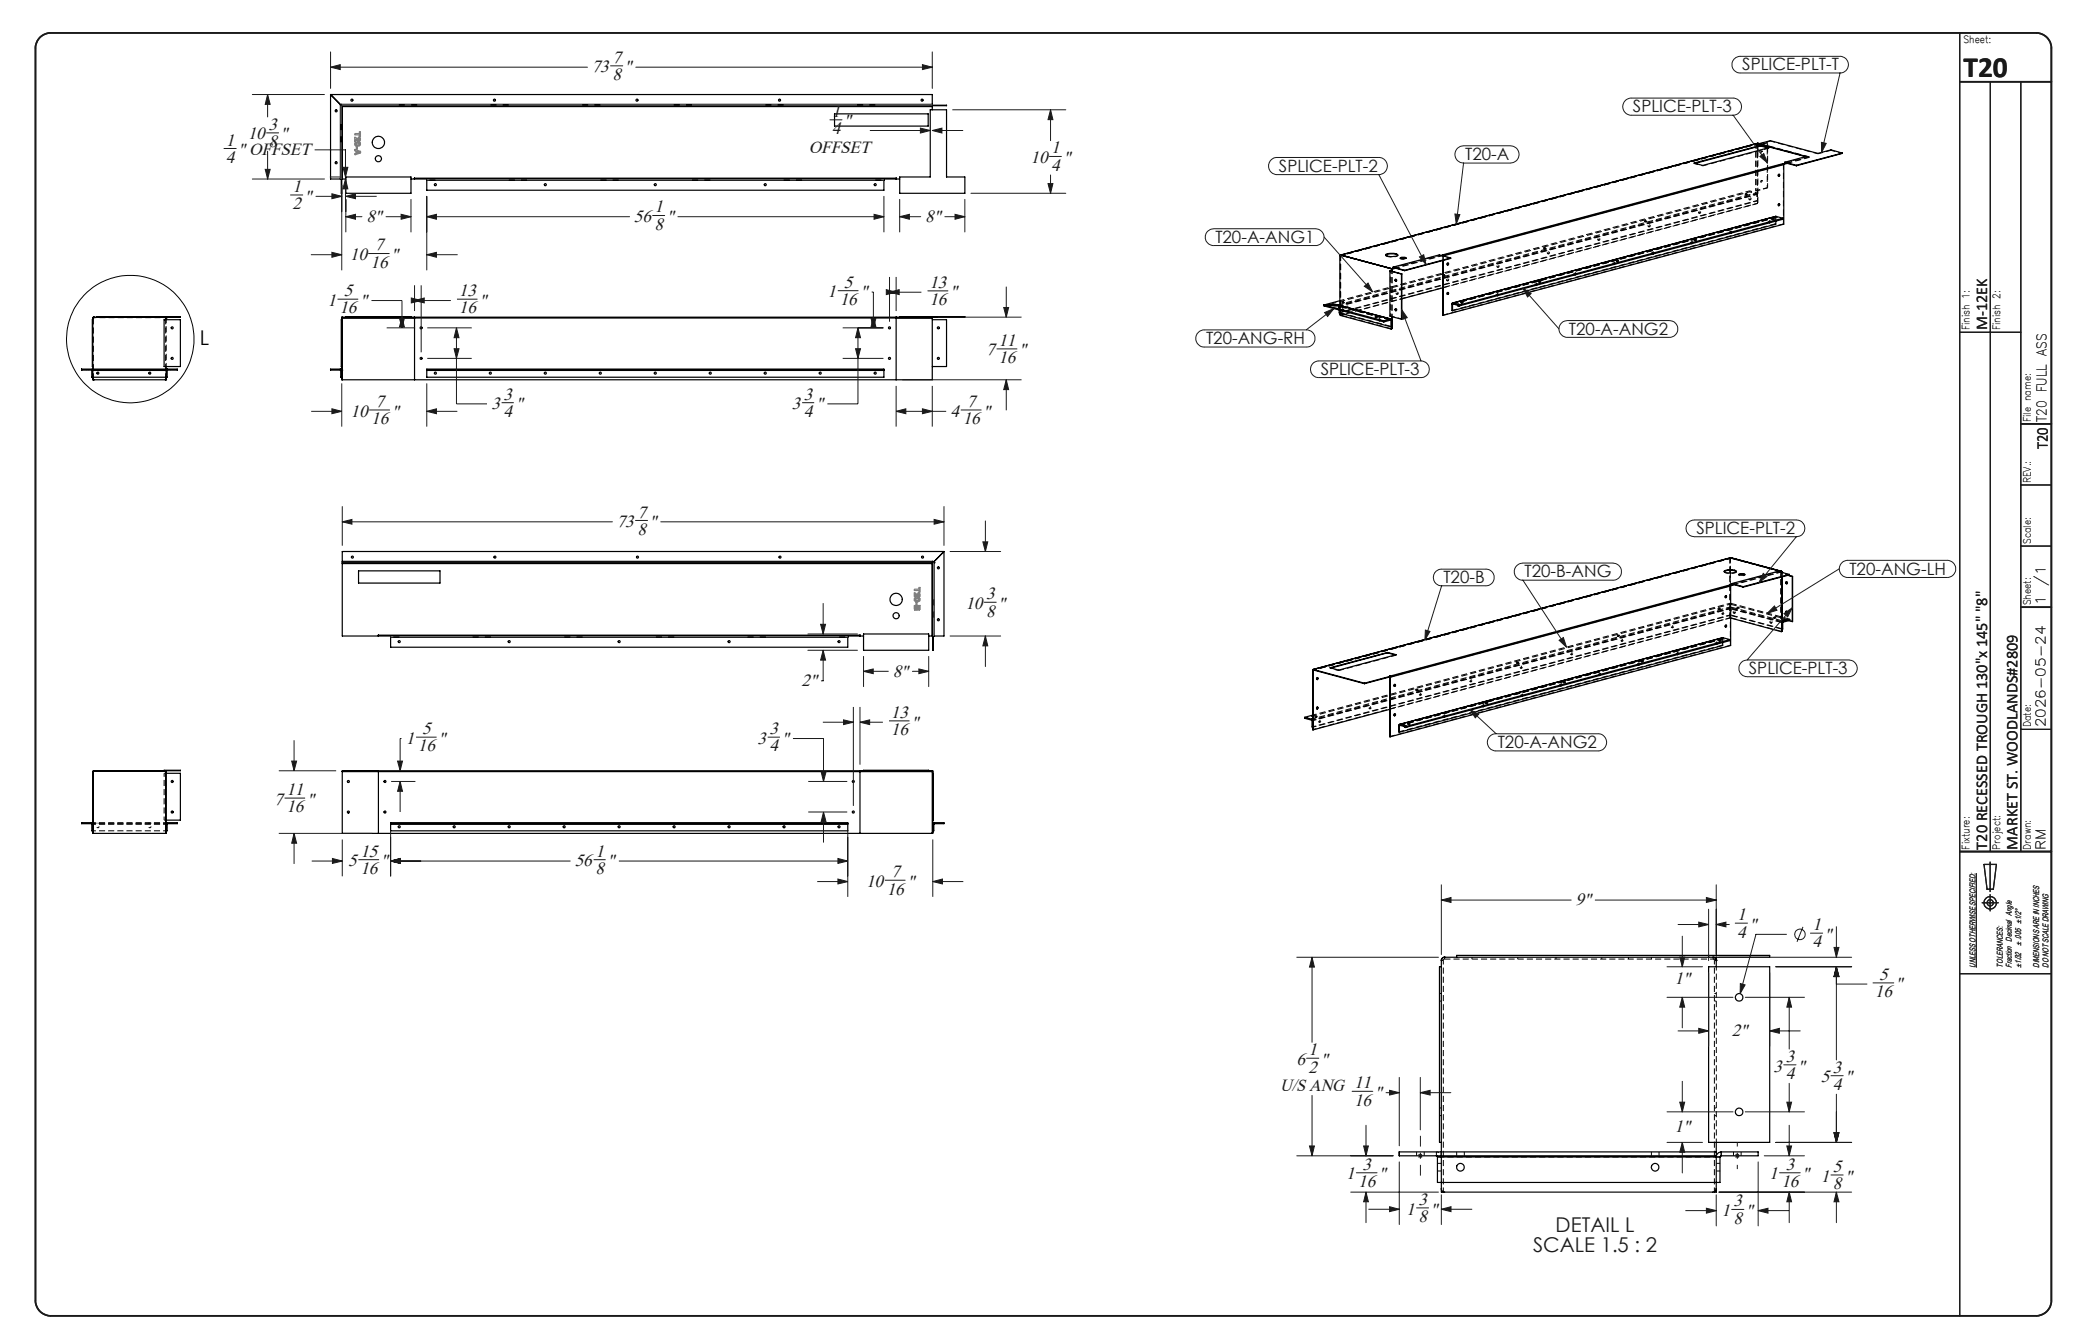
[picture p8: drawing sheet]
<svg xmlns="http://www.w3.org/2000/svg" width="432mm" height="279mm" viewBox="0 0 432 279" stroke-linecap="round" stroke-linejoin="round" font-family="sans-serif">
<defs><g id="words">
<text font-size="6.1" fill="#191924" x="408.2" y="16.1">T20</text>
<text font-size="4.2" x="41.5" y="71.8">L</text>
<g font-size="4.2" fill="#191924">
<text x="323.4" y="256.1">DETAIL L</text>
<text x="318.7" y="260.3">SCALE 1.5 : 2</text>
</g>
<g font-size="3.7" fill="#191924">
<text x="123" y="15.1">73</text>
<text x="127.3" y="13.1">7</text>
<text x="127.3" y="16.7">8</text>
<text x="129.9" y="15.1">&quot;</text>
<text x="51.5" y="29">10</text>
<text x="55.8" y="27">3</text>
<text x="58.3" y="29">&quot;</text>
<text x="172.9" y="27.9">4</text>
<text x="172.9" y="24.3">1</text>
<text x="175.5" y="26.3">&quot;</text>
<text x="47" y="30.2">1</text>
<text x="47" y="33.9">4</text>
<text x="49.5" y="32.2">&quot; OFFSET</text>
<text x="55.8" y="30.6">8</text>
<text x="168.2" y="31.8">OFFSET</text>
<text x="214.3" y="33.9">10</text>
<text x="218.5" y="31.9">1</text>
<text x="218.5" y="35.5">4</text>
<text x="221.1" y="33.9">&quot;</text>
<text x="60.8" y="39.9">1</text>
<text x="63.3" y="41.9">&quot;</text>
<text x="60.8" y="43.5">2</text>
<text x="76.2" y="46.2">8&quot;</text>
<text x="131.8" y="46.2">56</text>
<text x="136.1" y="44.2">1</text>
<text x="136.1" y="47.8">8</text>
<text x="138.6" y="46.2">&quot;</text>
<text x="192.3" y="46.2">8&quot;</text>
<text x="77.9" y="52.1">7</text>
<text x="72.7" y="54.1">10</text>
<text x="77" y="55.7">16</text>
<text x="81.3" y="54.1">&quot;</text>
<text x="175.5" y="59.8">5</text>
<text x="193.2" y="59.8">13</text>
<text x="68.1" y="63.6">1</text>
<text x="70.6" y="65.2">16</text>
<text x="71.5" y="61.6">5</text>
<text x="74.9" y="63.6">&quot;</text>
<text x="95.4" y="61.6">13</text>
<text x="95.4" y="65.2">16</text>
<text x="99.7" y="63.6">&quot;</text>
<text x="172.1" y="61.8">1</text>
<text x="174.6" y="63.4">16</text>
<text x="178.9" y="61.8">&quot;</text>
<text x="193.2" y="63.4">16</text>
<text x="197.5" y="61.8">&quot;</text>
<text x="207.6" y="71.9">11</text>
<text x="205.1" y="73.9">7</text>
<text x="207.6" y="75.5">16</text>
<text x="211.9" y="73.9">&quot;</text>
<text x="104.7" y="83.1">3</text>
<text x="167.1" y="83.1">3</text>
<text x="72.9" y="86.6">10</text>
<text x="77.2" y="88.2">16</text>
<text x="78.1" y="84.6">7</text>
<text x="81.5" y="86.6">&quot;</text>
<text x="102.2" y="85.1">3</text>
<text x="104.7" y="86.7">4</text>
<text x="107.2" y="85.1">&quot;</text>
<text x="164.6" y="85.1">3</text>
<text x="167.1" y="86.7">4</text>
<text x="169.7" y="85.1">&quot;</text>
<text x="197.6" y="86.6">4</text>
<text x="200.1" y="88.2">16</text>
<text x="201" y="84.6">7</text>
<text x="204.4" y="86.6">&quot;</text>
<text x="132.5" y="107.6">7</text>
<text x="128.2" y="109.6">73</text>
<text x="132.5" y="111.2">8</text>
<text x="135" y="109.6">&quot;</text>
<text x="205" y="124.6">3</text>
<text x="200.7" y="126.6">10</text>
<text x="205" y="128.2">8</text>
<text x="207.5" y="126.6">&quot;</text>
<text x="166.7" y="142.6">2&quot;</text>
<text x="185.6" y="140.7">8&quot;</text>
<text x="185.2" y="149.2">13</text>
<text x="84.4" y="154.6">1</text>
<text x="87.8" y="152.6">5</text>
<text x="91.2" y="154.6">&quot;</text>
<text x="157.5" y="154.6">3</text>
<text x="160" y="152.6">3</text>
<text x="162.5" y="154.6">&quot;</text>
<text x="185.2" y="152.9">16</text>
<text x="189.5" y="151.2">&quot;</text>
<text x="86.9" y="156.2">16</text>
<text x="160" y="156.2">4</text>
<text x="57" y="167.3">7</text>
<text x="59.5" y="165.3">11</text>
<text x="63.8" y="167.3">&quot;</text>
<text x="59.5" y="168.9">16</text>
<text x="74.9" y="178.1">15</text>
<text x="123.8" y="178.1">1</text>
<text x="72.4" y="180.1">5</text>
<text x="74.9" y="181.7">16</text>
<text x="79.2" y="180.1">&quot;</text>
<text x="119.5" y="180.1">56</text>
<text x="123.8" y="181.7">8</text>
<text x="126.3" y="180.1">&quot;</text>
<text x="180.1" y="184.4">10</text>
<text x="184.4" y="186">16</text>
<text x="185.2" y="182.4">7</text>
<text x="188.6" y="184.4">&quot;</text>
<text x="327.5" y="188.2">9&quot;</text>
<text x="361.2" y="191.3">1</text>
<text x="361.2" y="194.9">4</text>
<text x="363.7" y="193.3">&quot;</text>
<text x="376.8" y="193.4">1</text>
<text x="376.8" y="197">4</text>
<text x="379.3" y="195.3">&quot;</text>
<text x="390.7" y="203.7">5</text>
<text x="348.1" y="204.6">1&quot;</text>
<text x="389.8" y="207.3">16</text>
<text x="394.1" y="205.7">&quot;</text>
<text x="360.1" y="215.4">2&quot;</text>
<text x="269.5" y="221.4">6</text>
<text x="272" y="219.4">1</text>
<text x="274.6" y="221.4">&quot;</text>
<text x="371.2" y="220.8">3</text>
<text x="266.2" y="226.9">U/S ANG 11</text>
<text x="272" y="223">2</text>
<text x="368.7" y="222.8">3</text>
<text x="371.2" y="224.4">4</text>
<text x="373.8" y="222.8">&quot;</text>
<text x="378.5" y="225">5</text>
<text x="381.1" y="223">3</text>
<text x="381.1" y="226.6">4</text>
<text x="383.6" y="225">&quot;</text>
<text x="281.5" y="229.9">16</text>
<text x="285.8" y="228.3">&quot;</text>
<text x="348.1" y="235.3">1&quot;</text>
<text x="279.9" y="245.2">1</text>
<text x="283.3" y="243.2">3</text>
<text x="286.7" y="245.2">&quot;</text>
<text x="367.8" y="245.2">1</text>
<text x="371.2" y="243.2">3</text>
<text x="374.7" y="245.2">&quot; 1</text>
<text x="381.1" y="243.7">5</text>
<text x="383.6" y="245.6">&quot;</text>
<text x="282.4" y="246.8">16</text>
<text x="294.9" y="250.5">3</text>
<text x="360.4" y="250.8">3</text>
<text x="370.4" y="246.8">16</text>
<text x="381.1" y="247.3">8</text>
<text x="292.4" y="252.5">1</text>
<text x="294.9" y="254.1">8</text>
<text x="297.4" y="252.5">&quot;</text>
<text x="357.9" y="252.8">1</text>
<text x="360.4" y="254.4">8</text>
<text x="362.9" y="252.8">&quot;</text>
</g>
<g font-size="3.5" fill="#191924">
<text x="362.2" y="14.6">SPLICE-PLT-T</text>
<text x="339.5" y="23.4">SPLICE-PLT-3</text>
<text x="265.9" y="35.7">SPLICE-PLT-2</text>
<text x="304.6" y="33.3">T20-A</text>
<text x="252.7" y="50.5">T20-A-ANG1</text>
<text x="250.7" y="71.5">T20-ANG-RH</text>
<text x="326.2" y="69.6">T20-A-ANG2</text>
<text x="274.6" y="78">SPLICE-PLT-3</text>
<text x="352.7" y="111">SPLICE-PLT-2</text>
<text x="384.5" y="119.5">T20-ANG-LH</text>
<text x="300.1" y="121.2">T20-B</text>
<text x="317" y="120">T20-B-ANG</text>
<text x="363.6" y="140.1">SPLICE-PLT-3</text>
<text x="311.4" y="155.5">T20-A-ANG2</text>
</g>
<g font-size="3.4" fill="#191924">
<text x="413.1" y="68.7" transform="rotate(-90 413.1 68.7)">M-12EK</text>
<text x="425.7" y="93.4" transform="rotate(-90 425.7 93.4)">T20</text>
<text x="413.1" y="176.6" transform="rotate(-90 413.1 176.6)">T20 RECESSED TROUGH 130&quot;x 145&quot; &quot;8&quot;</text>
<text x="419.4" y="176.6" transform="rotate(-90 419.4 176.6)">MARKET ST. WOODLANDS#2809</text>
</g>
<g font-size="2.8" fill="#191924">
<text x="425.5" y="87.7" transform="rotate(-90 425.5 87.7)">T20 FULL ASS</text>
<text x="425.2" y="125.8" transform="rotate(-90 425.2 125.8)">1</text>
<text x="425.2" y="121.7" transform="rotate(-90 425.2 121.7)">/1</text>
<text x="425.2" y="151.2" transform="rotate(-90 425.2 151.2)">2026-05-24</text>
<text x="425.2" y="176.6" transform="rotate(-90 425.2 176.6)">RM</text>
</g>
<g font-size="2.1" fill="#191924">
<text x="408.2" y="8.9">Sheet:</text>
<text x="409.5" y="68.7" transform="rotate(-90 409.5 68.7)">Finish 1:</text>
<text x="415.8" y="68.7" transform="rotate(-90 415.8 68.7)">Finish 2:</text>
<text x="422.2" y="87.7" transform="rotate(-90 422.2 87.7)">File name:</text>
<text x="422.2" y="100.4" transform="rotate(-90 422.2 100.4)">REV.:</text>
<text x="422.2" y="113.1" transform="rotate(-90 422.2 113.1)">Scale:</text>
<text x="422.2" y="125.8" transform="rotate(-90 422.2 125.8)">Sheet:</text>
<text x="422.2" y="151.2" transform="rotate(-90 422.2 151.2)">Date:</text>
<text x="409.5" y="176.6" transform="rotate(-90 409.5 176.6)">Fixture:</text>
<text x="415.8" y="176.6" transform="rotate(-90 415.8 176.6)">Project:</text>
<text x="422.2" y="176.6" transform="rotate(-90 422.2 176.6)">Drawn:</text>
</g>
<g font-size="1.7" fill="#191924">
<text x="420.2" y="196.6" transform="rotate(-90 420.2 196.6)">± .005 ±1/2°</text>
<text x="410.7" y="201.1" transform="rotate(-90 410.7 201.1)">UNLESS OTHERWISE SPECIFIED:</text>
<text x="416.4" y="201.1" transform="rotate(-90 416.4 201.1)">TOLERANCES:</text>
<text x="418.3" y="201.1" transform="rotate(-90 418.3 201.1)">Fraction Decimal Angle</text>
<text x="420.2" y="201.1" transform="rotate(-90 420.2 201.1)">±1/32</text>
<text x="424" y="201.1" transform="rotate(-90 424 201.1)">DIMENSIONS ARE IN INCHES</text>
<text x="425.9" y="201.1" transform="rotate(-90 425.9 201.1)">DO NOT SCALE DRAWING</text>
</g>
</g></defs>
<g fill="none" stroke="#191924" stroke-width=".21">
<path d="M52.5 19.6h15M55.6 19.6l.6 2.1h-1.1zM55.6 19.6v4.7M68.7 14l2-.6v1.1zM68.7 10.8v7.6M68.7 14h53.4M126.9 13.7h2.6M132.2 14h61.6M191.8 13.4l2 .6-2 .5zM193.8 10.8v7.6M360.5 12.3l.4-.3 .7-.3h21a1.73 1.73 0 0 1 1.7 1.7 1.73 1.73 0 0 1-1.7 1.8h-20.8a1.73 1.73 0 0 1-1.6-1 1.73 1.73 0 0 1 .3-1.9zM382.6 15.1l-3.9 16.6"/>
<path d="M46.6 30.9h2.5M52.5 37.2h15M55.1 35.2h1.1l-.6 2zM55.4 27.6h2.5M55.6 31.4v5.8M65.5 31.2h6.3v5.6M68.7 36.8h1.9M71 38.5v17.6M71.3 34.8h1l-.5 2zM71.8 37.2l.5 2.1h-1zM71.8 37.2v6.4M172.5 24.9h2.5"/>
<path d="M180.9 27.1h12.5M191.3 26.6l2.1 .5-2.1 .6zM193.8 27.1l2-.5v1.1zM193.8 27.1h6.4M198 22.8h23.6M217.9 38.2h1l-.5 2zM218.2 32.5h2.5M218.4 22.8l.5 2.1h-1zM218.4 22.8v6.4M218.4 36.4v3.8M264.3 33.2l.5-.3 .5-.2h21.3a1.78 1.78 0 0 1 1.8 1.8 1.78 1.78 0 0 1-1.8 1.8h-21.1a1.78 1.78 0 0 1-1.7-1.1 1.78 1.78 0 0 1 .5-2zM286.6 36.3l9.9 18.7"/>
<path d="M302.9 30.9a1.82 1.82 0 0 1 1.4-.6h9.7a1.8 1.8 0 0 1 1.8 1.8 1.8 1.8 0 0 1-1.8 1.8h-9.7a1.8 1.8 0 0 1-1.7-1 1.8 1.8 0 0 1 .3-2zM304.3 33.9l-1.5 12.7M337.8 21a1.82 1.82 0 0 1 1.4-.6h21.1a1.78 1.78 0 0 1 1.8 1.8 1.78 1.78 0 0 1-1.8 1.8h-21.1a1.78 1.78 0 0 1-1.7-1.1 1.78 1.78 0 0 1 .3-1.9zM360.3 23.9l7.2 10M365.9 32.5l.8-.6 .8 2zM378.7 29.6l1 .2-1 1.9zM60.4 40.5h2.5M64.7 53h6.3M65.7 40.8h5.3M69 40.3l2 .5-2 .5zM69 52.5l2 .5-2 .5zM71.9 45l2-.4v1z"/>
<path d="M71.9 40.8l2-.5v1zM71.9 41.5v6.7M71.9 45h3.3M71.9 40.8h6.3M76.6 52.7h4.3M80.3 45h5.1M83.4 44.6l2 .4-2 .6zM85.4 41.5v6.7M86.2 59.3v5.4M87.6 59.3v13.9M88.7 45l2-.4v1zM88.7 53l2-.5v1z"/>
<path d="M88.7 40.8v15.3M88.7 45h42.2M88.7 53h6.4M135.7 44.8h2.5M140.9 45h42.9M181.7 44.6l2.1 .4-2.1 .6zM183.8 40.8v7.4M184.9 57.6v9.3M186.3 57.6v7.1M187 45l2.1-.4v1zM187 45h4.4M187 41.5v6.7"/>
<path d="M196.4 45h4.2M198.5 44.6l2.1 .4-2.1 .6zM200.6 41.5v6.7M201.9 40.2h19.7M209.2 59.6v6.3M251.1 48l.5-.3 .7-.1h21.2a1.75 1.75 0 0 1 1.8 1.7 1.75 1.75 0 0 1-1.8 1.7h-21.2a1.73 1.73 0 0 1-1.6-1 1.73 1.73 0 0 1 .4-2zM275.3 49.3l10.1 11.4M283.6 59.5l.8-.7 1 1.9zM295.1 53.4l.9-.4 .5 2zM302.5 44.5l1 .1-.7 2zM316.6 59.9l1.7 1.1-.7 .7zM316.6 59.9l7.5 8.5"/>
<path d="M70.2 62.2h4.3M71 79.7v9M77.2 62.5h6.4v5.7M80.4 68.2h5.9M83 66.1h1.1l-.5 2.1zM83.6 65.9l.5 2.1h-1.1zM85.5 61.9l2.1 .6-2.1 .5zM86.2 62.5l2-.6v1.1zM86.2 62.5h7.5M88.7 79.7v9M88.8 68.2h9.3M88.8 74.5h9.3"/>
<path d="M94.4 72.5h1l-.5 2zM94.9 68.2l.5 2h-1zM94.9 68.2v15.8h6.3M95 62.2h4.3M174.2 60.4h4.3M175.2 68.2h8.5M175.2 74.5h8.5M177.9 72.5h1l-.5 2zM178.4 68.2l.5 2h-1zM178.4 68.2v15.8h-6.4M181.1 66.1h1l-.5 2.1zM181.2 60.7h.4v7.5"/>
<path d="M181.6 65.9l.5 2.1h-1zM184.3 60.2l2 .5-2 .5zM184.9 60.7l2-.5v1zM184.9 60.7h6.7M187.6 79h24.8M192.8 60.5h4.3M195.1 65.9h17.3M207.2 72.5h4.3M208.7 63.9h1l-.5 2zM209.2 79l.5 2h-1zM209.2 79v6.3M248.9 69.4a1.78 1.78 0 0 1 1.5-.8h21.2a1.78 1.78 0 0 1 1.8 1.8 1.78 1.78 0 0 1-1.8 1.7h-21.2a1.81 1.81 0 0 1-1.5-2.7z"/>
<path d="M273 75.5l1-.5h21.4a1.73 1.73 0 0 1 1.7 1.8 1.73 1.73 0 0 1-1.7 1.7h-21.2a1.71 1.71 0 0 1-1.6-1.1 1.71 1.71 0 0 1 .4-1.9zM275.4 65l1.9-.9-1.3 1.7zM277.3 64.1l-5.7 4.4M291.4 64.3l1.2 1.7-1 .4zM291.4 64.3l4 10.7M324.7 67.1l.2-.2 1-.3h21.2a1.75 1.75 0 0 1 1.7 1.8 1.75 1.75 0 0 1-1.7 1.7h-21.2a1.73 1.73 0 0 1-1.7-1.1 1.73 1.73 0 0 1 .5-1.9zM64.7 85.5h6.3M69 85l2 .5-2 .5zM76.8 85.2h4.3M88.7 85.5l2-.5v1zM88.7 85.5h6.4M104.3 83.7h2.5"/>
<path d="M166.8 83.7h2.5M186.3 85.5l2-.5v1zM186.3 85.5h10.4M186.3 80.2v8.5M191.8 85l2 .5-2 .5zM193.8 80.2v8.5M199.7 85.2h4.3M71.2 108.5l2-.5v1zM71.2 105.3v8.1M71.2 108.5h56.1M132.1 108.2h2.5M137.4 108.5h58.9"/>
<path d="M194.2 108l2.1 .5-2.1 .5zM196.3 105.3v8.1M197.5 114.7h10.5M204.3 112.6h1.1l-.5 2.1zM204.9 108.3v6.4M298.5 118.8l1-.5h9.4a1.73 1.73 0 0 1 1.7 1.8 1.73 1.73 0 0 1-1.7 1.7h-9.2a1.73 1.73 0 0 1-1.6-1.1 1.73 1.73 0 0 1 .4-1.9zM315.2 117.7a1.82 1.82 0 0 1 1.4-.6h18.7a1.78 1.78 0 0 1 1.8 1.7 1.78 1.78 0 0 1-1.8 1.8h-18.7a1.77 1.77 0 0 1-1.6-1 1.77 1.77 0 0 1 .2-1.9zM351 108.6l.7-.4 .5-.1h21.3a1.75 1.75 0 0 1 1.7 1.7 1.75 1.75 0 0 1-1.7 1.8h-21.3a1.73 1.73 0 0 1-1.6-1.1 1.73 1.73 0 0 1 .4-1.9zM366.6 119.2l.7 .6-1.6 1.3zM373.5 111.5l-7.8 9.6M382.4 118.3l-15 9.2M382.8 117.1a1.82 1.82 0 0 1 1.4-.6h20.6a1.78 1.78 0 0 1 1.8 1.8 1.78 1.78 0 0 1-1.8 1.8h-20.6a1.78 1.78 0 0 1-1.6-1.1 1.78 1.78 0 0 1 .2-1.9z"/>
<path d="M168 131.8h10.3M168 135.2h10.3M170.6 129.8h1l-.5 2zM171.1 135.2l.5 2h-1zM171.1 135.2v6.3h-.4M171.1 125.4v6.4M179.5 139.6l2-.5v1zM179.5 136.5v6.2M179.5 139.6h5.2M189.7 139.6h3.4M191 139.1l2.1 .5-2.1 .5zM193.1 136.5v6.2"/>
<path d="M197.5 132.2h10.5M204.6 125.2h2.5M204.9 132.2l.5 2.1h-1.1zM204.9 132.2v6.4M296.3 131l1 .3-1.1 1.8zM299.7 121.7l-3.5 11.4M316.6 120.6l9.1 13.9M324.1 133.1l.9-.6 .7 2zM362.2 137.5l1.1-.3h21.1a1.75 1.75 0 0 1 1.7 1.7 1.75 1.75 0 0 1-1.7 1.8h-21.1a1.75 1.75 0 0 1-1.7-1.2 1.75 1.75 0 0 1 .6-2zM368.9 126l.5 .9-2 .6zM370.9 127.6l1.7-1.2-.9 1.8zM372.6 126.4l-9.3 10.8"/>
<path d="M60.6 158.2h1.1l-.6 2zM61.1 153.9v6.3M82.7 158.2h1l-.5 2zM83.5 153.5h-.3v6.7M86.5 153.2h4.3M159.6 153.2h2.5M164.9 153.5h6.3v9M171.1 150.1h6.3M175.4 149.6l2 .5-2 .5zM177.4 147v20.5M178.8 150.1l2-.5v1zM178.8 147v12"/>
<path d="M178.8 150.1h4.8M184.8 149.9h4.3M305.6 147.5l1.8 1-.7 .7zM305.6 147.5l5.4 5M309.8 153l1-.5h21.4a1.78 1.78 0 0 1 1.8 1.8 1.78 1.78 0 0 1-1.8 1.8h-21.2a1.78 1.78 0 0 1-1.6-1.1 1.78 1.78 0 0 1 .4-2zM58 160.2h11.9M58 173.2h19.4M59.2 165.9h4.2M61.1 173.2l.6 2.1h-1.1zM61.1 173.2v6.4M64.8 179h6.4M69.1 178.5l2.1 .5-2.1 .5z"/>
<path d="M71.2 174.5v7.7M74.5 178.7h4.3M81.2 179l2-.5v1zM81.2 172.6v9.6M81.2 179h37.4M81.3 162.5h5.1M83.2 162.5l.5 2h-1zM83.2 162.5v6.3M123.4 178.7h2.5M128.7 179h47.5M168 162.5h8.1M168 168.8h8.1"/>
<path d="M170.7 160.4h1l-.5 2.1zM171.2 168.8l.5 2.1h-1zM171.2 168.8v6.4M174.2 178.5l2 .5-2 .5zM176.2 172.6v13.8M193.9 174.5v11.9M169.9 183.3h6.3M174.2 182.7l2 .6-2 .5zM184 183h4.2M193.9 183.3l2-.6v1.1zM193.9 183.3h6.4M269.6 199h29.4"/>
<path d="M272.8 199l.5 2h-1.1zM272.8 199v17.7M299.6 187.1l2.1-.5v1zM299.6 183.9v14.5M299.6 187.1h27M331.6 187.1h25.2M348.9 192.2h6.3M349.2 199h1l-.5 2zM349.7 194.6v6.4M353.2 191.7l2 .5-2 .5zM354.8 186.6l2 .5-2 .5zM355.2 189v10.7"/>
<path d="M356.8 192.2l2-.5v1zM356.8 183.9v14.5M356.8 192.2h2.7M357.4 199h27.6M360.8 191.9h2.5M371.4 194.2h-6.3l-3.3 12.4M374.8 192.7l-1.2 3.1M376.4 194h2.5M381.3 197h1l-.5 2zM381.8 192.7v6.3M410.9 181.5v19.6M271.6 220h2.6"/>
<path d="M346.6 201h7.3M346.6 207.3h13.7M348.9 214.3h6.3M349.7 207.3l.5 2.1h-1zM349.7 207.3v6.4M353.2 213.8l2 .5-2 .5zM355.2 202.2v15.3M361.8 204.5l1 .3-1 1.8zM362.8 207.3h12.3M367.9 214.3l2-.5v1zM367.9 202.2v15.3M367.9 214.3h6.4"/>
<path d="M369.2 201h15.8M372 207.3l.5 2.1h-1zM372 207.3v10.8M381.8 201l.5 2h-1zM381.8 201v19.3M381.8 204.6h6.3M389.4 204.3h4.3M272.2 238.2h1.1l-.5 2.1zM272.8 227.7v12.6M281.1 226.9h4.3M283.5 238.2h1l-.5 2.1zM284 233.9v6.4"/>
<path d="M288.1 227.2h2.8M288.9 226.7l2 .5-2 .4zM290.9 224v14.2M294.9 239.9l.7 .7M295.3 227.2l2-.5v.9zM295.3 224v10.9M295.3 239.8v1M295.3 227.2h6.3M295.6 239.9l-.7 .7M346.6 237.5h7.3M346.6 231.1h13.7M349.2 229.1h1l-.5 2z"/>
<path d="M349.7 237.5l.5 2h-1zM349.7 224.8v6.3M349.7 237.5v6.3M360.8 239.9l.7 .7M361.2 239.8v1M361.5 239.9l-.7 .7M362.8 231.1h12.3M369.2 237.5h15.8M370.8 221.4h2.6M371.5 229.1h1l-.5 2zM371.5 238.2h1l-.5 2.1zM372 225.2v5.9"/>
<path d="M372 233.9v6.4M380.6 223.6h2.6M381.3 235.5h1l-.5 2zM381.8 227.5v10M269.6 240.3h20M280.8 247.8h18.2M282 243.8h4.3M284 247.8l.5 2h-1zM284 247.8v6.4M284.6 251.4h6.3M288.9 250.9l2 .5-2 .5zM290.9 241.5v13.1"/>
<path d="M294.5 251.1h2.5M294.8 240.3h1M299.6 251.4l2.1-.5v1zM299.6 248.4v6.2M299.6 251.4h6.4M350.4 251.7h6.4M354.8 251.2l2 .5-2 .5zM356.8 248.4v6.4M357.4 247.8h27.6M360 251.4h2.5M360.6 240.3h1.1M365.5 251.7l2.1-.5v1z"/>
<path d="M365.5 241.5v13.3M365.5 251.7h6.4M366.8 240.3h8.3M370 243.8h4.3M372 247.8l.5 2h-1zM372 247.8v6.4M380.6 244.3h2.6M381.8 247.8l.5 2h-1zM381.8 247.8v6.4"/>
<circle cx="374.2" cy="194.3" r="1.09"/>
</g>
<g fill="none" stroke="#191924" stroke-width=".25">
<path d="M407.4 6.8v266.7M413.8 17v160M420.1 17v160M407.4 69.1h12.7M420.1 113.5h6.4M420.1 100.8h6.4M420.1 151.6h6.4M407.4 177h19.1M412.5 179.7h2.5l-.6 5.2h-1.3zM413.7 179.2v6.1M412.1 187.7h3.3M413.7 186v3.4"/>
<path d="M407.4 202.4h19.1"/>
<circle cx="413.7" cy="187.7" r=".66"/>
<circle cx="413.8" cy="187.7" r="1.29"/>
</g>
<path d="M8.2 7.9a3.3 3.3 0 0 1 2.3-1.1h412.8a3.2 3.2 0 0 1 3.2 3.2v260.4a3.2 3.2 0 0 1-3.2 3.1h-412.8a3.2 3.2 0 0 1-3.1-3.1v-260.4a3.2 3.2 0 0 1 .8-2.1zM407.4 17h19.1M420.1 88.1h6.4M420.1 126.2h6.4M407.4 177h19.1" fill="none" stroke="#191924" stroke-width=".35"/>
<path d="M371.4 33.9l4.8-1.3M300 59.8l65.5-17.5M369.2 45.2l-67.2 18M301.8 63.2l67.2-18M301.8 64.6l67.2-18.1M302 63.2l67.2-18M358.2 132.8l-67.2 18M290.8 150.8l67.2-18M290.8 152.2l67.2-18.1M291 150.8l67.2-18" fill="none" stroke="#000" stroke-width=".21" stroke-dasharray="1.3 .6" stroke-dashoffset=".1" stroke-linecap="butt"/>
<g fill="none" stroke="#000" stroke-width=".21" stroke-dasharray="1.3 .6" stroke-linecap="butt">
<path d="M352.2 34v-.1M352.2 34l.2-.1M354 34.5v-.1M363.7 39.7v.2M365 39.7h.1M365 30.3h.1M365.4 29.9l.1-.1M365.4 29.9h.1M365.5 30.4v-.5M365.5 29.9v-.1M365.8 29.8l10.4 2.8M366.1 31.8h.1"/>
<path d="M366.1 37.9h.1M367.4 29.7h.1M367.4 39l.1 .1M367.6 30.7l.2 .1M367.8 30.8v-.1M368.1 29.3v-.1M369.7 36.6h.1M369.8 36.2l-.2 .2 .2 .2M369.9 36.2h-.1M370.7 34.1l.1 .1M370.7 34v.1M370.7 34.1v-.1"/>
<path d="M370.7 34.1h.1M375.4 32.6h.2M375.6 32.6v-.1M376.2 32.7v-.1M378 32v-.1M380.6 31.2v-.1M278.6 53.2v-.1M278.6 53.1l.1-.1M278.7 53.1h.1M278.7 53.1h-.1M278.8 53v.1M288.1 53v.1"/>
<path d="M288.1 53l.4 .3M290.2 58l-.1 .1M290.2 58.5h.1M290.6 53.1v-.1M291.1 53.6v.1M291.1 53.7l.2 .1M292.4 53.7v-.1M299.2 53.1v-.1M299.9 53.1v-.1M300 53.1h-.1M300 57.1v.2M300 53.1v-.1"/>
<path d="M300.4 57.3v-.2M300.8 58.3l.2 .1M300.9 55.1h.1M300.9 54.7l-.1 .2 .1 .2M301 54.7h-.1M301.1 58l-.2-.1M301.1 54.7h-.1M311.3 55.5l.1 .1M311.6 55.2l-.2-.1M319.2 59.3h.2M319.3 59.1l.1 .2M319.5 58.9h-.2"/>
<path d="M319.9 58.5v.2M320.3 58.7v-.2M320.9 51.5v.2M321.4 51.7v-.2M321.8 52.7l.1 .1M322 52.4l-.1-.1M327.3 57.1h.2M327.4 57l.1 .1M327.6 56.7h-.2M332.2 49.9l.2 .1M332.5 49.6l-.1-.1M335.4 54.9l.1 .1"/>
<path d="M335.4 54.8l.1 .2M335.7 54.6l-.2-.1M336.1 54.1v.2M336.5 54.3v-.2M341.9 45.9v.2M342.3 46.1v-.2M342.7 47.1l.2 .1M343 46.7h-.2M343.5 52.8h.1M343.5 52.6l.1 .2M343.7 52.4h-.1M351.6 50.6h.1"/>
<path d="M351.6 50.5l.1 .1M351.8 50.2h-.1M352.2 49.8v.2M352.6 50v-.2M353.2 44.3l.2 .1M353.5 43.9h-.2M359.6 48.4l.2 .1M359.7 48.3l.1 .2M359.9 48.1l-.2-.1M362.8 40.3v.2M363.3 40.5v-.2M363.7 41.5h.1"/>
<path d="M363.9 41.1h-.1M365.2 40.1l.2 .3M365.2 40.3v.1M365.2 40.1v.2M365.2 40.4h.2M365.2 41.7l.2 .1M365.5 42.3h-.1M367.7 46.3h.2M367.8 46.2l.1 .1M368 45.9h-.2M368.4 45.5v.2M368.8 45.7v-.2"/>
<path d="M369 45.2h.2M369.2 45l-.2 .2M369.2 46.6l-.2-.1M369.2 45.2v-.2M369.7 42.7l.1 .1M369.8 42.3l-.2 .2 .2 .2M369.9 42.3h-.1M17.9 76.7v.2M18.4 76.9v-.2M19 76.9v-.2M19 76.7l.3 .2M19.1 77h.2"/>
<path d="M19.1 77.8h.2M19.2 68.4h.1M19.2 74.7h.1M19.3 76.9v-.2M19.3 66.1h.1M19.3 77.4h-.2M19.3 67.9h-.1M19.3 74.3h-.1M19.4 66.1l.1-.1M19.4 66.1h-.1M19.5 66v-.1M19.5 65.9v.1"/>
<path d="M20.2 76.7v.2M20.6 76.9v-.2M21 66v-.1M23.5 66v-.1M25.7 65.9v.1M28.2 66v-.1M29.7 65.9v.1M30.9 66v-.1M30.9 76.7v.2M31.4 76.9v-.2M34.4 66v-.1M34.4 66.1v-.1"/>
<path d="M34.4 74.7h.1M34.4 68.4h.1M34.5 66l-.1-.1M34.5 66.1h-.1M34.5 77h.3M34.5 77.8h.3M34.5 74.3h-.1M34.5 67.9h-.1M34.8 77.4h-.3M34.8 76.9v-.2M35.5 76.7v.2M35.9 76.9v-.2"/>
<path d="M275.3 63.6h3.2M278.3 63.8v.2M278.4 63.4v-.1M278.4 63.6v-.2M278.4 63.6h.1M278.4 63.5v.1M278.4 63.6v.1M278.4 65h.2M278.4 63.7l.2-.1M278.4 65.1l.2-.1M278.4 63.4l.2 .2M278.5 63.6v-.1"/>
<path d="M278.5 63.6l-.1-.1M278.5 63.6h-3.2M278.6 63.6h-.2M278.7 65.6l.1-.1M278.7 64v-.2M278.7 65.5h-.1M278.8 65.5l10.5 2.9M278.8 65.5l-.2-.2M279 64.4l.1 .2M279 62.8v.2M279.2 64.6h.2M279.3 64.2h-.2"/>
<path d="M279.5 63v-.2M279.9 64h.1M280.1 63.6h-.1M285.9 65.8v.3M286.3 66.1v-.3M286.7 66.4v.3M286.9 66.7l.1-.1M286.9 66.2l-.2 .1M289.3 68.4h-.1M290.2 64.2h-.1M290.2 64.6h.1M290.3 61.2h.2"/>
<path d="M290.6 60.8l-.1-.1M300.9 61.2h.1M300.9 60.8l-.1 .2 .1 .2M301 60.8h-.1M301.1 60.8h-.1M303.1 63.6h.1M303.3 63.4l-.1 .1M303.3 63.2h-.1M303.7 62.8v.2M304.2 63v-.2M311.1 61.4l.2 .1M311.2 61.3l.1 .2"/>
<path d="M311.4 61.1l-.1-.1M358.5 118.8v.1M359.7 116.1v-.2M359.7 116.1l.1-.1M359.7 116.1l.1-.2M359.8 115.9h-.1M359.8 115.9v.1M359.8 115.9l-.1 .2M361 118.9v-.1M361.5 119.4v.1M362.8 119.5v-.1M369.6 118.8v-.1"/>
<path d="M370.3 119.2h-.1M370.4 118.9l-.1-.1M276.5 138.9v-.1M276.7 138.9h-.2M278.3 139.4v-.1M290.3 136.2v-.1M290.3 136.2l-.2-.1M315.3 137.7v.2M315.7 137.9v-.2M316.1 138.9h.2M316.4 138.5h-.2M326.6 136.1h.1"/>
<path d="M326.9 135.7h-.2M336.2 132.1v.2M336.7 132.3v-.2M337.1 133.3h.1M337.3 132.9h-.1M340.5 138.2h.2M340.6 138.1l.1 .1M340.8 137.8h-.2M341.2 137.4v.2M341.6 137.6v-.2M347.6 130.5h.1M347.8 130.1h-.1"/>
<path d="M348.6 136l.2 .1M348.7 135.9l.1 .2M348.9 135.7l-.2-.1M356.7 133.9h.1M356.7 133.8l.1 .1M356.9 133.5h-.1M357.2 126.5v.2M357.4 133.1v.2M357.6 126.7v-.2M357.8 133.3v-.2M358 132.8h.2M358 127.7h.2"/>
<path d="M358.1 132.6l-.1 .2M358.2 134.2l-.2-.1M358.2 132.8v-.2M358.3 127.3h-.2M358.7 124.2h.1M358.7 130.3l.1 .1M358.7 124.2l-.1-.2 .2-.2M358.7 130.3l-.1-.2 .2-.2M358.9 123.8h-.1M358.9 129.9h-.1M359.5 126.2l.2 .3M359.5 126.4l.1 .1"/>
<path d="M359.5 126.4v-.2M359.6 126.2h-.1M359.6 126.4v-.2M359.6 126.4h-.1M359.6 127.9h.1M359.7 128.3l.1 .2M359.7 121.7v-.1M359.7 126.3l-.1-.1M359.7 126.5l-.1-.1M359.7 126.5h-.1M359.7 121.8v-.1M359.7 134.2h.1"/>
<path d="M359.7 128.5v-.1M359.7 128.2v.1M359.8 128.5h.1M359.8 121.7h-.1M359.8 121.8h-.1M359.9 128.5l-.2-.3M359.9 126.5h-.2M359.9 127.9h-.2M359.9 126.2l-.2 .1M359.9 126.4v-.2M359.9 126.4l-.2 .1M359.9 126.2l-.2 .3"/>
<path d="M359.9 126.4v.1M360.5 127.5h.2M360.6 127.1h-.2M361.1 126.3v.2M361.5 126.5v-.2M368.2 129.5h.1M368.2 129.1h-.1M368.7 128.3v.2M369.1 128.5v-.2M370.2 128.6l.3 .1M370.3 128.6h-.1M370.4 131.3h-.1"/>
<path d="M370.4 131.3l-10.5-2.8M371.4 127v.1M371.5 121.4v-.1M371.5 121.3l.1-.1M371.5 127.5l.1-.2M371.6 121.2l-.2-.3M371.6 127.3l-.2-.2M372.2 128.7v.2M372.2 128.9l-.4 .1M273.4 148.9v.2M273.7 141.1l.2-.2M273.7 147.2l.2-.2"/>
<path d="M273.8 141.2v.1M273.8 141.2l-.1-.1M273.8 147.4l-.1-.2M273.8 149.1v-.2M274 140.9l-.1-.1M274 147h-.1M274.2 150.1l.2 .1M274.5 149.7h-.2M284.7 147.3h.1M285 146.9h-.2M288.9 140.7h.1M288.9 140.7v-.1"/>
<path d="M288.9 140.6v.1M288.9 140.6l.1 .1M289.9 142.7l-.1-.2 .1-.2M289.9 148.8l-.1-.2 .1-.2M289.9 142.3h.1M289.9 148.4h.1M292 151.2h.2M292.2 151v.1M292.3 150.8h-.2M292.7 150.4v.2M293.1 150.6v-.2M294.3 143.3v.2"/>
<path d="M294.8 143.5v-.2M295.2 144.5h.1M295.4 144.1h-.1M300.1 149l.2 .1M300.2 148.9l.1 .2M300.4 148.7l-.2-.1M305.6 141.7h.2M305.9 141.3h-.1M308.2 146.9h.1M308.2 146.7l.1 .2M308.5 146.5h-.2M308.9 146.1v.2"/>
<path d="M309.3 146.3v-.2M316.3 144.7h.1M316.3 144.6l.1 .1M316.5 144.3h-.1M324.4 142.5l.1 .1M324.4 142.4l.1 .2M324.6 142.2l-.1-.1M325 141.7v.2M325.4 141.9v-.2M332.4 140.4h.2M332.5 140.2l.1 .2M332.7 140h-.2"/>
<path d="M17.9 171v.2M18.4 171.2v-.2M19 171.2v-.2M19.1 172.1h.2M19.3 171.2h-.3M19.3 171.3h-.2M19.3 173.1l.1 .1M19.3 171.7h-.2M19.3 169h.1M19.3 162.7h.1M19.4 160.4h-.1M19.4 168.6h-.1"/>
<path d="M19.4 162.2h-.1M19.5 160.2v.1M19.5 160.2l-.2 .2M20.2 171v.2M20.6 171.2v-.2M21 160.3v-.1M23.5 160.3v-.1M25.7 160.2v.1M28.2 160.3v-.1M29.7 160.2v.1M30.9 160.3v-.1M30.9 171v.2"/>
<path d="M31.4 171.2v-.2M34.1 170.5h.4M34.4 160.3v-.1M34.4 160.2l.1 .1M34.4 173.2l.1-.1M34.4 169h.1M34.4 162.7h.1M34.5 171.3h.3M34.5 160.4h-.1M34.5 160.4l-.1-.2M34.5 160.8h-.4M34.5 172.1h.3"/>
<path d="M34.5 168.6h-.1M34.5 162.2h-.1M34.8 171.7h-.3M34.8 171.2v-.2M35.5 171v.2M35.9 171.2v-.2M299.7 199.7v-.1M299.7 199.6h.4M300.1 199.6l.2-.2M300.1 199.6h-.4M300.3 199h.1M300.3 199.4h56.4"/>
<path d="M300.3 199.4v-.4M300.3 199v.4M306 199.4v-.4M315.5 199.4v-.4M323.5 199v.4M333 199.4v-.4M338.6 199v.4M343.3 199.4v-.4M356.2 199.4v-.4M356.4 199.6l-.2-.2M356.8 199.6h-.4M356.8 199.7v-.1"/>
<path d="M299.3 208.1h.4M299.7 206.5h-.4M356.4 208.1h.4M356.8 206.5h-.4M299.3 231.9h.4M299.7 230.3h-.4M356.4 231.9h.4M356.8 230.3h-.4"/>
</g>
<g fill="none" stroke="#000" stroke-width=".21" stroke-dasharray="1.3 .6" stroke-dashoffset=".4" stroke-linecap="butt">
<path d="M363.7 39.7l-85.1 22.8M288.5 53.3a2.21 2.21 0 0 0 2.1-.3M299.2 53.1l-9.6 2.5M319.5 59.3v-.1a.17 .17 0 0 0 .1-.2 .17 .17 0 0 0-.2-.1 .17 .17 0 0 0-.1 .2M327.6 57.1v-.1a.17 .17 0 0 0 .1-.2 .17 .17 0 0 0-.3 0 .17 .17 0 0 0 0 .2M335.7 54.9a.17 .17 0 0 0 0-.3 .17 .17 0 0 0-.2 0 .17 .17 0 0 0-.1 .2M343.7 52.8l.1-.1a.17 .17 0 0 0 0-.2 .17 .17 0 0 0-.2-.1 .17 .17 0 0 0-.1 .2M351.8 50.6l.1-.1a.17 .17 0 0 0 0-.2 .17 .17 0 0 0-.2 0 .17 .17 0 0 0-.1 .2M359.9 48.5l.1-.1a.17 .17 0 0 0 0-.3 .17 .17 0 0 0-.2 0 .17 .17 0 0 0-.1 .2M368 46.3v-.1a.17 .17 0 0 0 .1-.2 .17 .17 0 0 0-.3-.1 .17 .17 0 0 0 0 .3M369.2 45.2v.8M278.4 63.7v.7"/>
<path d="M279.2 64.6l.1-.1a.16 .16 0 0 0-.1-.3 .16 .16 0 0 0-.2 .2M286.9 66.7l.1-.2a.16 .16 0 0 0-.1-.2 .16 .16 0 0 0-.2 .1M303.1 63.6l-.1-.2a.16 .16 0 0 1 .1-.2 .16 .16 0 0 1 .2 .2M311.4 61.4h.1a.17 .17 0 0 0 0-.3 .17 .17 0 0 0-.2 0 .17 .17 0 0 0-.1 .2M359.7 118.5v-2.4M369.6 118.8l-9.6 2.6M340.8 138.2v-.1a.17 .17 0 0 0 .1-.2 .17 .17 0 0 0-.3 0 .17 .17 0 0 0 0 .2M348.9 136.1v-.1a.17 .17 0 0 0 .1-.3 .17 .17 0 0 0-.3 0 .17 .17 0 0 0 0 .2M356.9 133.9l.1-.1a.17 .17 0 0 0 0-.2 .17 .17 0 0 0-.2-.1 .17 .17 0 0 0-.1 .3M358.2 132.8v.8M372.2 128.7l-.7 .2M292.1 151.2l-.2-.2a.16 .16 0 0 1 .1-.2 .16 .16 0 0 1 .2 .2"/>
<path d="M300.4 149a.17 .17 0 0 0 .1-.3 .17 .17 0 0 0-.3 0 .17 .17 0 0 0 0 .2M308.4 146.9l.1-.1a.17 .17 0 0 0 0-.2 .17 .17 0 0 0-.2-.1 .17 .17 0 0 0-.1 .2M316.5 144.7l.1-.1a.17 .17 0 0 0 0-.2 .17 .17 0 0 0-.2 0 .17 .17 0 0 0-.1 .2M324.6 142.5h.1a.17 .17 0 0 0 0-.3 .17 .17 0 0 0-.2 0 .17 .17 0 0 0-.1 .2M332.7 140.4l.1-.1a.17 .17 0 0 0 0-.2 .17 .17 0 0 0-.2-.1 .17 .17 0 0 0-.1 .2M356.8 199.4l-.3-.3-.3-.1M294.5 239.5v.8M302.8 239.5v.8M343.3 239.5v.8M360.4 239.5v.8M296.1 240.3v-.8M298.6 240.3v-.8"/>
<path d="M298.9 240.5h.8M298.9 243.4h.8M299.6 240.3v-.8M299.7 240.3v-.8M299.7 241.8h-.8M300.1 247.7v-48.1M304.4 240.3v-.8M344.9 240.3v-.8M356.4 247.7v-48.1M356.8 240.5h.8M356.8 243.4h.8M357.6 241.8h-.8"/>
<path d="M357.9 240.3v-.8M362 240.3v-.8"/>
</g>
<g fill="none" stroke="#000" stroke-width=".21" stroke-dasharray="1.3 .6" stroke-dashoffset=".3" stroke-linecap="butt">
<path d="M365 39.7l2.4-.7M365.1 39.7l2.4-.6M367.4 29.7l-2.4 .6M367.5 29.7l-2.4 .6M367.5 39.1v-8.3M368.1 29.3l-2.4 .7M378 32l-9.9-2.7M383 31.9l-2.4-.7M278.6 53.1v12.2M289.9 55.7l9.8-2.6M290.1 55.8l9.8-2.7M290.2 58.1l.2 .1-.1 .3"/>
<path d="M301.6 53.7l-2.4-.6M290.2 64.2l.2 .1-.1 .3M291.4 66.3l-2.4-.6M303.4 63.5a.17 .17 0 0 0 0-.2 .17 .17 0 0 0-.2-.1 .17 .17 0 0 0-.1 .3M370.1 118.9l-9.8 2.6M370.3 118.9l-9.8 2.6M372 119.5l-2.4-.7M359.7 128.3v-12.2M359.7 121.8v-2.7M370.3 128.6l2.4 .6M292.3 151.1a.17 .17 0 0 0 .1-.2 .17 .17 0 0 0-.2-.1 .17 .17 0 0 0-.1 .3"/>
</g>
<g fill="none" stroke="#000" stroke-width=".21" stroke-dasharray="1.3 .6" stroke-dashoffset=".5" stroke-linecap="butt">
<path d="M365.5 29.9l-86.7 23.2M367.5 30.7v-1M278.6 53.1l86.8-23.2M278.7 53.1l86.8-23.2M278.8 53.1l86.7-23.2M300 54.1v-.9M300 57.4l.4-.1-.4 .1M300.3 57.1h-.3h.3M320.3 58.6l-.4 .1 .4-.1M321 51.8l.4-.1-.4 .1M321.3 51.5h-.4h.4M336.4 54.3h-.3h.3"/>
<path d="M342 46.2l.3-.1-.3 .1M342.3 45.9h-.4h.4M352.6 50h-.4h.4M362.9 40.5h.4h-.4M363.2 40.3h-.3h.3M365.2 40.3l-86.8 23.2M365.2 40.4l-86.8 23.2M365.2 41.7l-86.8 23.3M365.4 40.4l-86.8 23.2M365.4 41.8l-86.8 23.2M368.7 45.6l-.3 .1 .3-.1M34.5 76.2v-9.7"/>
<path d="M278.6 65.5l86.8-23.2M278.6 64h-.3h.3M279.1 63h.4h-.4M279.4 62.7l-.4 .1 .4-.1M286.3 66.1l-.4-.1 .4 .1M304.1 63h-.4h.4M359.7 116.1l-86.8 23.2M359.8 116l-86.8 23.3M370.4 119v.9M370.5 119v.9M315.4 137.7h.3h-.3M315.7 137.9h-.4h.4"/>
<path d="M336.3 132.1h.4h-.4M336.6 132.2l-.4 .1 .4-.1M341.5 137.6h-.3h.3M357.3 126.5h.3h-.3M357.6 126.6l-.4 .1 .4-.1M357.7 133.2l-.3 .1 .3-.1M359.7 128.4l-86.8 23.3M361.2 126.2l.3 .1-.3-.1M361.5 126.5h-.4h.4M368.8 128.3h.3h-.3M369.1 128.5h-.4h.4M272.7 149.7l86.8-23.3"/>
<path d="M272.8 149.8l86.8-23.3M272.8 151.1l86.8-23.2M272.9 149.8l86.8-23.3M272.9 148.7l86.8-23.3M272.9 151.2l86.8-23.3M273.4 149l.4-.1-.4 .1M273.7 149.1h-.3h.3M293.1 150.6h-.4h.4M294.4 143.3h.4h-.4M294.7 143.5h-.4h.4M309.2 146.2l-.3 .1 .3-.1M325.4 141.9h-.4h.4"/>
<path d="M34.1 160.8v9.7M356.8 237.5v-36.5"/>
</g>
<g fill="none" stroke="#000" stroke-width=".21" stroke-dasharray="1.3 .6" stroke-dashoffset=".6" stroke-linecap="butt">
<path d="M363.7 39.9l-88.4 23.7M366.4 31.6l-.1-.1a.16 .16 0 0 0-.2-.1 .16 .16 0 0 0 0 .3 .16 .16 0 0 0 .2-.1h.1M366.4 37.7l-.1-.1a.16 .16 0 0 0-.2 0 .16 .16 0 0 0 0 .2 .16 .16 0 0 0 .2 0l.1-.1M366.4 37.7v-.1a.16 .16 0 0 0-.2 0 .16 .16 0 0 0 0 .2 .16 .16 0 0 0 .2 0v-.1M366.4 31.6v-.1a.16 .16 0 0 0-.2 0 .16 .16 0 0 0 0 .2 .16 .16 0 0 0 .2 0v-.1M291.3 53.8l.8 .1 .2-.2M300.9 58.2v.1a.16 .16 0 0 0 .2 0 .16 .16 0 0 0 0-.2 .16 .16 0 0 0-.2 0v.1M301 58.1a.18 .18 0 0 1-.1 .2 .18 .18 0 0 1-.2-.1 .18 .18 0 0 1 .1-.2l.1-.1 .1 .2M311.3 55.4l.1 .1a.16 .16 0 0 0 .2 0 .16 .16 0 0 0 0-.2 .16 .16 0 0 0-.2 0l-.1 .1M311.5 55.3a.18 .18 0 0 1-.1 .2 .18 .18 0 0 1-.2-.1 .18 .18 0 0 1 .1-.2l.1-.1 .1 .2M319.4 59a.18 .18 0 0 1-.1 .3 .18 .18 0 0 1-.2-.2 .18 .18 0 0 1 .1-.2h.2v.1M321.8 52.6v.1a.16 .16 0 0 0 .3 0 .16 .16 0 0 0 0-.2 .16 .16 0 0 0-.3 0v.1"/>
<path d="M322 52.5a.18 .18 0 0 1-.1 .2 .18 .18 0 0 1-.3-.1 .18 .18 0 0 1 .2-.2l.1-.1 .1 .2M327.5 56.9a.18 .18 0 0 1-.1 .2 .18 .18 0 0 1-.2-.1 .18 .18 0 0 1 .1-.3h.1l.1 .2M332.3 49.8v.1a.16 .16 0 0 0 .3 0 .16 .16 0 0 0 0-.2 .16 .16 0 0 0-.3 0v.1M332.5 49.7a.18 .18 0 0 1-.2 .2 .18 .18 0 0 1-.2-.1 .18 .18 0 0 1 .1-.2l.2-.1 .1 .2M335.6 54.7a.18 .18 0 0 1-.1 .2 .18 .18 0 0 1-.3-.1 .18 .18 0 0 1 .2-.2l.1-.1 .1 .2M342.8 47v.1a.16 .16 0 0 0 .2 0 .16 .16 0 0 0 0-.2 .16 .16 0 0 0-.2 0v.1M342.9 46.9a.18 .18 0 0 1-.1 .2 .18 .18 0 0 1-.2-.1 .18 .18 0 0 1 .1-.2l.2-.1v.2M343.7 52.5a.18 .18 0 0 1-.1 .3 .18 .18 0 0 1-.3-.2 .18 .18 0 0 1 .2-.2h.1l.1 .1M351.8 50.4a.18 .18 0 0 1-.2 .2 .18 .18 0 0 1-.2-.1 .18 .18 0 0 1 .1-.3h.2l.1 .2M353.3 44.2v.1a.16 .16 0 0 0 .2 0 .16 .16 0 0 0 0-.2 .16 .16 0 0 0-.2 0v.1M353.4 44.1a.18 .18 0 0 1-.1 .2 .18 .18 0 0 1-.2-.1 .18 .18 0 0 1 .1-.2l.1-.1 .1 .2M359.8 48.2a.18 .18 0 0 1-.1 .2 .18 .18 0 0 1-.2-.1 .18 .18 0 0 1 .1-.2l.2-.1v.2"/>
<path d="M363.7 41.4a.16 .16 0 0 0 .3 .1 .16 .16 0 0 0 0-.3 .16 .16 0 0 0-.3 .1v.1M363.9 41.3a.18 .18 0 0 1-.1 .2 .18 .18 0 0 1-.3-.1 .18 .18 0 0 1 .2-.3h.1l.1 .2M365.2 40.1l-86.6 23.2M367.9 46a.18 .18 0 0 1-.1 .3 .18 .18 0 0 1-.2-.2 .18 .18 0 0 1 .1-.2h.2v.1M19.3 77h15.2M279.5 64.4v.1a.16 .16 0 0 1-.3 .1 .16 .16 0 0 1 0-.3 .16 .16 0 0 1 .3 .1M279.9 63.8v.1a.16 .16 0 0 0 .3 .1 .16 .16 0 0 0 0-.3 .16 .16 0 0 0-.3 .1M280.1 63.7a.18 .18 0 0 1-.1 .2 .18 .18 0 0 1-.3-.1 .18 .18 0 0 1 .1-.2h.2l.1 .1M287.1 66.5a.16 .16 0 0 1-.3 .1 .16 .16 0 0 1 0-.2 .16 .16 0 0 1 .3 0v.1M290.4 61v.1a.16 .16 0 0 0 .3 .1 .16 .16 0 0 0 0-.3 .16 .16 0 0 0-.3 .1M290.5 60.9a.18 .18 0 0 1-.1 .2 .18 .18 0 0 1-.2-.1 .18 .18 0 0 1 .1-.2h.2v.1M311.3 61.2a.18 .18 0 0 1-.1 .2 .18 .18 0 0 1-.2-.1 .18 .18 0 0 1 .1-.2l.2-.1v.2"/>
<path d="M359.7 116.1l-86.6 23.2M316 138.7v.1a.16 .16 0 0 0 .3 0 .16 .16 0 0 0 0-.2 .16 .16 0 0 0-.3 .1M316.5 138.7a.18 .18 0 0 1-.1 .2 .18 .18 0 0 1-.3-.1 .18 .18 0 0 1 .2-.2l.1-.1 .1 .2M326.5 135.9v.1a.16 .16 0 0 0 .3 0 .16 .16 0 0 0 0-.2 .16 .16 0 0 0-.3 0v.1M327 135.9a.18 .18 0 0 1-.2 .2 .18 .18 0 0 1-.2-.1 .18 .18 0 0 1 .1-.2l.2-.1 .1 .2M337 133.1v.1a.16 .16 0 0 0 .2 0 .16 .16 0 0 0 0-.2 .16 .16 0 0 0-.2 0v.1M337.4 133.1a.18 .18 0 0 1-.1 .2 .18 .18 0 0 1-.2-.1 .18 .18 0 0 1 .1-.2l.2-.1v.2M340.7 138a.18 .18 0 0 1-.1 .2 .18 .18 0 0 1-.2-.1 .18 .18 0 0 1 .1-.3h.1l.1 .2M347.5 130.3v.1a.16 .16 0 0 0 .2 0 .16 .16 0 0 0 0-.2 .16 .16 0 0 0-.2 0v.1M347.9 130.3a.18 .18 0 0 1-.1 .2 .18 .18 0 0 1-.2-.1 .18 .18 0 0 1 .1-.3h.1l.1 .2M348.8 135.8a.18 .18 0 0 1-.1 .2 .18 .18 0 0 1-.2-.1 .18 .18 0 0 1 .1-.2l.1-.1 .1 .2M356.9 133.6a.18 .18 0 0 1-.1 .3 .18 .18 0 0 1-.3-.2 .18 .18 0 0 1 .2-.2h.1l.1 .1"/>
<path d="M357.9 127.5v.1a.16 .16 0 0 0 .3 0 .16 .16 0 0 0 0-.2 .16 .16 0 0 0-.3 0v.1M358.4 127.5a.18 .18 0 0 1-.1 .2 .18 .18 0 0 1-.3-.1 .18 .18 0 0 1 .2-.3h.1l.1 .2M360.5 127.2a.18 .18 0 0 0 .1 .3 .18 .18 0 0 0 .2-.2 .18 .18 0 0 0-.1-.2h-.1l-.1 .1M360.6 127.3v.1a.16 .16 0 0 1-.2 .1 .16 .16 0 0 1 0-.3 .16 .16 0 0 1 .2 .1M368.1 129.3a.18 .18 0 0 0 .1 .2 .18 .18 0 0 0 .3-.1 .18 .18 0 0 0-.2-.3h-.1l-.1 .2M368.3 129.4a.16 .16 0 0 1-.3 .1 .16 .16 0 0 1 0-.2 .16 .16 0 0 1 .3 0v.1M271.3 149.3l88.4-23.7M272.9 149.4l86.6-23.2M274.1 150a.16 .16 0 0 0 .3 .1 .16 .16 0 0 0 0-.3 .16 .16 0 0 0-.3 .1v.1M274.6 149.9a.18 .18 0 0 1-.1 .2 .18 .18 0 0 1-.3-.1 .18 .18 0 0 1 .1-.2h.2l.1 .1M284.6 147.1v.1a.16 .16 0 0 0 .3 .1 .16 .16 0 0 0 0-.3 .16 .16 0 0 0-.3 .1M285 147.1a.18 .18 0 0 1-.1 .2 .18 .18 0 0 1-.2-.1 .18 .18 0 0 1 .1-.2l.2-.1v.2"/>
<path d="M295.1 144.3v.1a.16 .16 0 0 0 .2 .1 .16 .16 0 0 0 0-.3 .16 .16 0 0 0-.2 .1M295.5 144.3a.18 .18 0 0 1-.1 .2 .18 .18 0 0 1-.2-.1 .18 .18 0 0 1 .1-.2l.1-.1 .1 .2M300.3 148.8a.18 .18 0 0 1-.1 .2 .18 .18 0 0 1-.2-.1 .18 .18 0 0 1 .1-.2l.1-.1 .1 .2M305.6 141.5v.1a.16 .16 0 0 0 .2 .1 .16 .16 0 0 0 0-.3 .16 .16 0 0 0-.2 .1M306 141.5a.18 .18 0 0 1-.1 .2 .18 .18 0 0 1-.2-.1 .18 .18 0 0 1 .1-.2l.1-.1 .1 .2M308.4 146.6a.18 .18 0 0 1-.1 .3 .18 .18 0 0 1-.3-.2 .18 .18 0 0 1 .2-.2h.1l.1 .1M316.5 144.5a.18 .18 0 0 1-.1 .2 .18 .18 0 0 1-.3-.1 .18 .18 0 0 1 .2-.3h.1l.1 .2M324.6 142.3a.18 .18 0 0 1-.2 .2 .18 .18 0 0 1-.2-.1 .18 .18 0 0 1 .1-.2l.2-.1 .1 .2M332.6 140.1a.18 .18 0 0 1-.1 .3 .18 .18 0 0 1-.2-.2 .18 .18 0 0 1 .1-.2h.2v.1M19.3 172.7h15.2M19.3 171.3h15.2M19.3 171h15.2"/>
<path d="M19.3 171.2h15.2M299.7 240.5h57.1"/>
</g>
<path d="M363.7 39.7l1.5 .4M363.7 39.9l1.5 .4M370.7 45.6l-1.5-.4M278.6 63.5v1.6M359.7 133.2l-1.5-.4" fill="none" stroke="#000" stroke-width=".21" stroke-dasharray="1.3 .6" stroke-dashoffset=".8" stroke-linecap="butt"/>
<g fill="none" stroke="#000" stroke-width=".21" stroke-dasharray="1.3 .6" stroke-dashoffset=".7" stroke-linecap="butt">
<path d="M365 30.3v9.4M365.1 30.3v9.4M367.4 39v-9.3M365.2 40.4v1.3M365.4 40.4v1.4M369 45.2v1.3M19.5 66h15M278.6 63.6v1.4M278.7 65.5l12.7-3.4M289 65.7v-9.4M289.3 65.8v-9.4M289.4 65.8v-9.4"/>
<path d="M362.7 119.5a1.06 1.06 0 0 1-1.2 0M370.2 119.2v9.4M370.3 119.2v9.4M371.7 119.6l-1.5-.4M371.7 119.6l-1.4-.4M358 132.8v1.3M359.6 126.5v1.4M359.9 126.5v1.4M20.6 171.9a.21 .21 0 0 1-.3 .2 .21 .21 0 0 1-.1-.4 .21 .21 0 0 1 .4 .1v.1M31.4 171.9a.21 .21 0 0 1-.3 .2 .21 .21 0 0 1-.1-.4 .21 .21 0 0 1 .4 .1v.1M298.6 239.5l.6 .1 .4 .7"/>
</g>
<path d="M365.5 29.9l10.7 2.8M278.8 53.1l10.6 2.8M365.5 42.3v-11M19.4 78.9v-12.8M34.4 78.9v-12.8M278.4 63.7l10.7 2.8M359.8 116l10.6 2.9M359.7 125.4l12.5 3.3M359.7 125.6l12.5 3.3M359.9 126.2l10.6 2.9" fill="none" stroke="#000" stroke-width=".21" stroke-dasharray="1.3 .6" stroke-dashoffset="-.1" stroke-linecap="butt"/>
<g fill="none" stroke="#000" stroke-width=".21" stroke-dasharray="1.3 .6" stroke-dashoffset=".2" stroke-linecap="butt">
<path d="M367.8 30.8l-13.8 3.7M370.8 34.2v12.4M371.6 33.9l4.6-1.2M375.6 32.6l-4.5 1.2M380.6 31.2l-2.6 .8M299.9 53.1l70.8-19M300 53.1l70.8-18.9M365.4 42.3v-12.4M278.6 65.5v-12.4M278.7 65.5v-12.4M300 65.5l70.8-18.9M302.1 63.2l67.1-18"/>
<path d="M361 118.8a2.26 2.26 0 0 1-2.4 .2l-.1-.2M278.3 139.4l12-3.2M359.7 128.4v-12.3M359.7 121.7l-70.8 19M359.7 121.8l-70.8 18.9M359.7 134.2l-70.8 18.9M359.7 128.5l-70.8 18.9M359.7 134.2v-12.4M291.1 150.8l67.1-18"/>
</g>
<path d="M354 34.5l-1.8-.5M276.5 138.9l1.8 .5" fill="none" stroke="#000" stroke-width=".21" stroke-dasharray="1.3 .6" stroke-dashoffset=".9" stroke-linecap="butt"/>
<path d="M278.4 63.6l10.8 2.9M278.6 63.6l10.7 2.9M278.6 65l10.7 2.9M289.2 66.5l-10.8-2.9M359.7 126.5l10.8 2.9M359.7 127.9l10.8 2.9M359.9 126.5l10.8 2.9M359.9 127.9l10.8 2.9M359.9 126.4l10.8 2.9" fill="none" stroke="#000" stroke-width=".21" stroke-dasharray="1.3 .6" stroke-dashoffset="-.2" stroke-linecap="butt"/>
<g fill="none" stroke="#000" stroke-width=".25">
<path d="M68.7 19.6l2.3 2.4v-.3h122.8M68.7 19.6h125.1v2.1M68.7 19.6v17.6h2.1M70.8 22h.2M70.8 37.2h.1M70.8 22h.1M70.8 22h126v-.1h-3.4v.1M70.8 22v15.2M71 21.7v.3M71 37v.2M71 22v.2M71 37.2h.9"/>
<path d="M71 37h.2M71 22.2h.2M71 22.2v14.8M71 36.8h-.1v3.4h.1v-3M71.2 22v.2M71.2 22.2v15M71.2 22.2h122.6M71.9 36.8h13.5v3.4h-13.5zM85.4 37.2h101.6M86.1 37l.1 .2zM86.1 37h100.2M88.7 37.2v.3"/>
<path d="M88.7 37.5v2h95.1v-2M88.7 37.5h95.1M173.5 23.7h19.5v2.5h-19.5zM183.8 37.2v.3M186.3 37v.2zM193.4 22.8h3.4v14h3.8v3.4h-13.6v-3.4h6.4zM193.8 21.7v.2M193.8 22v.2M193.8 22.2v.6M352.2 33.9l13.8-3.7 1.8 .5-13.8 3.7zM365.4 29.8h.1M365.4 30.5v.8"/>
<path d="M365.5 29.8l-86.8 23.2M365.5 29.8h.3M365.7 29.9l2.4-.7 9.8 2.7 2.7-.7 2.4 .6M365.7 29.9l9.8 2.6-4.4 1.2M365.7 29.9l9.7 2.7M366 30.2v.1M366 30.3l-13.6 3.7M366 30.3l1.6 .5M367.5 30.7v.1M369.9 36.2v.3l-.2 .2M370.7 34l.1 .2M370.7 34h.1"/>
<path d="M370.7 34l-70.8 19M370.8 34.1h.1M370.8 34.2l-70.8 19M370.8 34v.1M370.8 34.2v12.4l-70.8 18.9M371.1 33.7l2.4 .7M371.1 33.7l2.4 .8M371.3 33.9l-.5 .1M371.5 34l-.7 .1M373.5 34.4v.1M383 31.8l-9.5 2.7M383 31.8l-9.5 2.6"/>
<path d="M278.6 53h.2M278.7 53h.1M278.7 53l-.1 .1v10.4M278.7 53l10.7 2.9M278.8 53h.1M288.1 53.1a2.92 2.92 0 0 1 2.5 0M288.1 52.9a3.2 3.2 0 0 1 2.5 .1 2.08 2.08 0 0 1-2 .3l-.5-.2zM289 56.3l2.4 .7M289 56.3v9.4l2.4 .7M289 56.3l2.4 .6M289.3 56.1l-.1-.3 .2 .3M289.3 56.1v.3"/>
<path d="M289.3 56.1h.1M289.4 56h.1M289.4 55.9v.1M289.4 56.1v.3M289.6 55.5l2.4 .8M289.6 55.5l2.4 .7M289.9 55.7l-.5 .2M290.1 58.1l.1 .4M290.1 55.8l-.7 .2M291.1 53.6a1.35 1.35 0 0 1 1.2 .1l-.8 .1zM291.1 53.7l.3-.1 .9 .1M291.4 57v9.4"/>
<path d="M291.4 56.9v.1M291.4 56.9v9.5M292 56.2v.1M299.9 53h.1M300 53.1v.1M300 53.2h.1M300 54.2v11.3M300 59.8l-8.6 2.3M300 53l-.3 .1M300 53v.1M300 53.1l-.1 .1M301 54.7l.1 .3-.2 .1"/>
<path d="M301.6 53.6l-9.6 2.7M301.6 53.6l-9.6 2.6M301.6 53.6l-2.4-.6-9.6 2.5M319.5 59.3h-.1M319.9 58.5h.4zM327.6 57.1l-.2 .1M335.6 55h-.1M336.1 54.2h.4zM343.7 52.8h-.1M351.8 50.6l-.1 .1M352.2 49.8h.4zM359.9 48.5h-.1"/>
<path d="M367.8 46.3h.1M368.4 45.5h.4zM369.1 45h.1M369.2 46v.6l-67.2 18M369.2 45l-67.3 18M369.2 45l1.5 .4M369.9 42.4v.2l-.2 .2M370.7 45.4l-67.2 18M370.7 45.4v.2l-67.2 18M19 76.9l.1 .1M19.1 77h15.6M19.1 77v1.4h15.6v-1.4"/>
<path d="M19.3 77h.1M19.3 78.8l.1 .2h15l.1-.2M19.3 66.1h.1M19.3 77v2h.1M19.3 66.5h-.1v9.7h.1M19.3 66.1v10.6M19.4 79h.1M19.5 65.9l-.2 .2M19.5 65.9h.1M19.5 65.9h18v-.1h-17.4v.1M34.1 66.5h3.4v9.7h-3.4zM34.1 65.8v.1"/>
<path d="M34.4 65.9l.1 .2M34.4 79h.1M34.5 65.9v.2M34.5 76.9v.1M34.5 66.1h.1M34.5 76.7h-17.5v.2h17.5M34.5 77v2h-.1M34.5 66.1v.4M34.5 76.2v.7M34.8 76.9l-.1 .1M34.8 76.7l-.3 .3M34.8 76.7h2.1v.2h-2.1"/>
<path d="M34.8 76.7v.2M70.8 76.9v-.2l.2 .2v.1h-.2M70.8 76.9v.1M70.8 77v1.4h.2M71 76.7v.2M71 76.9h.1M71 66.1v12.7M71 76.7h-2.3v.2h2.1M71 66.5h-.1v9.7h.1M71 66.1h122.8M71 78.8h.2M71.2 66h14.9l.1-.1v13.1"/>
<path d="M71.2 78.8v.2M71.2 66v12.8M71.2 65.9v.1M71.9 65.9v-.1h13.5v.1M88.7 76.9v.1M88.7 76.9v-.2h95.1v.2M88.7 77v1.4h95.1v-1.4M88.7 76.9h95.1M88.7 77h95.1M183.8 76.9v.1M187 65.9v-.1h13.6v.1h-129.6v.2M193.8 66h-7.5v-.1v13.1"/>
<path d="M193.8 66v.1M193.8 66.1v12.9h-122.8v-.2M193.8 65.9v.1M193.8 66.5h3v9.7h-3M275.3 63.4v.2l12.4 3.3M275.3 63.4h3.2M275.3 63.4l12.4 3.3M278.3 63.8h.4zM278.3 63.4h.1M278.3 63.5h.1M278.3 63.5l10.9 2.8M278.3 63.4h.2"/>
<path d="M278.4 64.5v.6l10.8 2.8M278.5 63.4l-.2 .1M278.6 65.1l.1 .5 10.5 2.8 .1-.1M278.6 62.5l-3.3 .9M278.6 63.3l-.3 .1M279.1 64.6l.1 .1M285.9 65.8l.4 .1zM286.7 66.7h.1M287.7 66.7v.2M289.1 66.6h.1M289.1 66.5l.1 .1M289.1 66.3l.2 .1-.1 .2"/>
<path d="M289.1 66.3l-1.4 .4M289.1 66.3v.2M289.1 66.5l-1.4 .4M289.2 66.6v1.3M289.3 65.8v2.5M289.3 67.9h-.1M289.4 68.2l-.2 .2M289.4 65.8v2.4M289.4 68.2l-.1 .1M290.1 64.2l.1 .4M301 60.8l-.1 .4M301.8 63.2l.2 .1"/>
<path d="M301.8 63.2v1.4h.2M302 63.3v1.3M302 63.2v.1M302 63l-.2 .2M302 63l1.5 .4M302 63.2l1.5 .4M302 63v.2M302.1 63.2l-.1 .1M303.1 63.5l.1 .2 .2-.2M303.2 63.5l-.1 .1M303.5 63.4v.2M303.7 62.8h.4z"/>
<path d="M311.4 61.5h-.1M71.2 116.7v.3M71.2 117v.2M71.2 117.2v15h108.3M71.2 117.2h122.7M71.2 117h123M74.5 118.7h17v2.5h-17zM193.8 117v15.2M193.9 116.7v.3M193.9 117v.2M193.9 117h.3M193.9 117.2v14.8"/>
<path d="M194.2 117h.1M194.2 117v15.2M196.3 114.7h-125.1v2M196.3 114.7l-2.3 2.3v-.3h-122.8M196.3 114.7v17.5h-2.1M358.5 118.7a2.96 2.96 0 0 1 2.5 .1 2.46 2.46 0 0 1-2.5 0zM358.5 118.9a2.62 2.62 0 0 1 2.5 0M359.7 118.5v.6M359.8 116l-86.8 23.2M359.8 116l10.6 2.8M359.8 115.9h.1M359.8 115.9v.1"/>
<path d="M359.8 115.9l10.5 2.8M361.5 119.4l.6-.2 .6 .1a.86 .86 0 0 1-1.2 .2zM361.5 119.5l.5-.2 .7 .2M370.3 118.7l.2 .3M370.3 118.7v.1M370.4 118.9v.1M370.4 119h.1M370.4 118.8l-.3 .1M370.4 118.8v.1M370.4 119.9v11.3M370.4 118.9l-.1 .1M370.5 119h-.1"/>
<path d="M370.5 119h.1M370.5 119.9v11.3M371.7 119.6l1 .2M372 119.4l-2.4-.6-9.6 2.5M372 119.4l-9.6 2.6M372 119.4l-9.6 2.7M372.7 119.8l-.1 9.4M78.6 132.2v-.2h100.2v.2M78.7 132v.2M81.2 132.2v.3M81.2 132.5v2h95v-2M81.2 132.5h95"/>
<path d="M176.2 132.2v.3M178.8 132v.2M179.5 131.8h13.6v3.4h-13.6zM193.1 132.2h.8M193.8 132h.1M193.9 132v.2M193.9 131.8h.1v3.4h-.1v-3M194 132.2h.2M272.9 139.3l.1 12.4M272.9 139.3h.1M273 139.3v12.4M273 139.2l-.1 .1"/>
<path d="M273 139.3h.1M273 139.2l10.7 2.8M273 139.3l10.7 2.8M273 139.2v.1M273.1 139.3h-.1M276.5 138.8l12-3.2 1.8 .5-12 3.2zM288.5 135.6v.1M288.5 135.7l-11.8 3.2M288.5 135.7l1.6 .5M340.6 138.3h.1M341.2 137.4h.4zM348.8 136.1h-.1"/>
<path d="M356.9 133.9h-.1M357.3 133.1h.5zM358.1 133.6v.6l-67.2 18M358.2 132.6l-67.3 18M358.2 132.6l-67.2 18M358.2 132.6l1.5 .4M358.8 123.9l-.1 .3M358.8 130l-.1 .4M359.7 121.6l.1 .2M359.7 133v.2l-67.2 18M359.7 133l-67.2 18M359.7 121.6h.1"/>
<path d="M359.7 121.6l-70.8 19M359.8 121.7h.1M359.8 128.5l10.5 2.8 .1-.1M359.8 121.8l-70.8 19M359.8 121.8v12.4l-70.8 19M359.8 121.6v.1M360 121.3l2.4 .7M360 121.3l2.4 .8M360.3 121.5l-.5 .1M360.5 121.6l-.7 .1M362.4 122v.1M370.4 131.2h.1"/>
<path d="M370.5 131.2l-.2 .1M370.5 128.7l2.1 .5M370.5 129.1h.2M370.6 129.4v1.4h-.1M370.7 129.1l-.2 .4 .1-.1M370.7 129.3l-.1 .1M370.7 129.1v.2M371.4 121l-.1 .2 .2 .2M371.4 127.1l-.1 .3 .2 .1M371.4 128.9l-.7 .2M371.8 129l-1.1 .3M271.3 149.1l1.4 .4"/>
<path d="M271.3 149.1v.2l1.4 .4M272.7 149.5l.2 .3h-.1M272.7 149.7l.1 .1M272.7 149.5v.2M272.8 149.8v1.3l.1 .1M272.9 148.7l-1.6 .4M272.9 149.4l-.2 .1M273.9 140.9v.2l-.1 .2M273.9 147v.3l-.1 .1M283.7 142v.1M288.9 140.6h.1M288.9 140.8h.1"/>
<path d="M288.9 140.8l.1 12.4M288.9 147.5l-15.9 4.2M289 140.7v.1M289 140.6l-5.3 1.5M289 140.6l-5.3 1.4M289 140.8v12.4M290 142.3l.1 .2-.2 .2M290 148.4l.1 .2-.2 .2M290.8 150.8h.1M290.8 150.8v1.4h.1M290.9 150.8v1.4M291 150.8h-.1"/>
<path d="M291 150.6l-.2 .2M291 150.8l1.5 .4M291 150.6v.2M291 150.6l1.5 .4M291.1 150.8h-.2M292.1 151.1l.1 .2 .1-.1M292.2 151.1l-.1 .1M292.5 151v.2M292.7 150.4h.4zM300.4 149l-.2 .1M308.4 146.9h-.1M308.9 146l.3 .1z"/>
<path d="M316.4 144.7h.1M324.6 142.6h-.1M325 141.7l.4 .1zM332.7 140.4h-.1M19 171.2v-.2l.3 .3h-.2M19 171.2l.1 .1M19.1 171.3v1.4h.2M19.3 171.2h.1M19.3 171h-2.3v.2h2M19.3 160.4v12.8h.1M19.3 160.4h.1M19.4 173.2h15"/>
<path d="M19.4 160.4v12.8M19.5 160.3l-.1 .1M19.5 160.2l-.2 .2M19.5 160.2h18v-.1h-3.4v.1M19.5 160.2v.1M34.4 160.3v12.9M34.5 160.3v12.9h-.1M34.5 160.2v.1h-15M34.5 160.8h3v9.7h-3M34.7 171.3v1.4h-.2M34.8 171.2l-.1 .1M34.8 171l-.3 .2 .2 .1"/>
<path d="M34.8 171h2.1v.2h-2.1M34.8 171v.2M71.2 160.3v.1M71.2 160.4v12.8h122.7v-.1M71.2 160.3v-.1h122.7v.2M71.2 160.3h7.5M71.2 160.4h122.6M78.6 160.2v.1M78.7 160.2v13M81.2 171.2v.1M81.2 171.2v-.2h95v.2M81.2 171.3v1.4h95v-1.4"/>
<path d="M81.2 171.2h95M81.2 171.3h95M176.2 171.2v.1M178.8 160.2v13M178.8 160.3h15M178.8 160.2v.1M179.5 160.2v-.1h13.6v.1M193.8 173.1v.1M193.8 160.3v.1M193.8 160.2v.1M193.8 160.4v12.7M193.8 160.4h.1"/>
<path d="M193.8 173.1h.1M193.9 171.2h.1M193.9 160.4v12.7M193.9 171h2.4v.2h-2.1M193.9 160.8h.1v9.7h-.1M194 171v.2M194.1 171.3v1.4h-.2M194.2 171.2v-.2l-.3 .2 .2 .1M194.2 171.2l-.1 .1M299.6 199.6h.1M300.3 199a.6 .6 0 0 0-.7 .6M300.3 199h.1"/>
<path d="M300.3 199a.73 .73 0 0 0-.7 .7v39.8M300.3 199h67.6v-.4h-65.1v.4M355.2 198.6v.4M356.1 199a.72 .72 0 0 1 .7 .7v1.3M356.8 199v.6M356.8 199.6h.1M299.6 201h-.3v36.5h.3M355.2 201h12.7v36.5h-12.7zM356.8 239.5h-65.9v.8h65.9M356.8 237.5v2.8M357.8 239.5a1.09 1.09 0 0 0-1 1M357.8 239.5h7.7v.8h-7.7"/>
<path d="M357.8 239.5v.8M298.6 240.3l.2 .2M298.8 240.5h58.8M298.8 240.5v5.3h58.8v-5.3M299.6 240.3v.2zM299.6 247.1a.73 .73 0 0 0 .7 .7h55.8a.72 .72 0 0 0 .7-.7M299.6 240.5v7.3h.4M356.8 240.3v.2M356.8 240.5v7.3h-.4M357.8 240.3l-.2 .2"/>
<circle cx="69.9" cy="33.8" r=".21"/>
<circle cx="69.9" cy="23" r=".21"/>
<circle cx="73.2" cy="20.8" r=".22"/>
<circle cx="78.7" cy="29.6" r="1.27"/>
<circle cx="78.7" cy="33" r=".64"/>
<circle cx="90.5" cy="38.4" r=".22"/>
<circle cx="102.8" cy="20.8" r=".22"/>
<circle cx="113.4" cy="38.4" r=".22"/>
<circle cx="132.4" cy="20.8" r=".22"/>
<circle cx="136.2" cy="38.4" r=".22"/>
<circle cx="159.1" cy="38.4" r=".22"/>
<circle cx="162.1" cy="20.8" r=".22"/>
<circle cx="182" cy="38.4" r=".22"/>
<circle cx="191.7" cy="20.8" r=".22"/>
<circle cx="369.8" cy="36.5" r=".18"/>
<circle cx="290.2" cy="58.3" r=".18"/>
<circle cx="301" cy="54.9" r=".19"/>
<circle cx="369.8" cy="42.6" r=".18"/>
<circle cx="20.4" cy="77.6" r=".21"/>
<circle cx="31.1" cy="77.6" r=".21"/>
<circle cx="35.8" cy="74.5" r=".21"/>
<circle cx="35.8" cy="68.2" r=".21"/>
<circle cx="87.6" cy="68.2" r=".21"/>
<circle cx="87.6" cy="74.5" r=".21"/>
<circle cx="90.5" cy="77.6" r=".21"/>
<circle cx="101.9" cy="77.6" r=".21"/>
<circle cx="113.4" cy="77.6" r=".21"/>
<circle cx="124.8" cy="77.6" r=".21"/>
<circle cx="136.2" cy="77.6" r=".21"/>
<circle cx="147.7" cy="77.6" r=".21"/>
<circle cx="159.1" cy="77.6" r=".21"/>
<circle cx="170.5" cy="77.6" r=".21"/>
<circle cx="182" cy="77.6" r=".21"/>
<circle cx="184.9" cy="74.5" r=".21"/>
<circle cx="184.9" cy="68.2" r=".21"/>
<circle cx="195.1" cy="68.2" r=".21"/>
<circle cx="195.1" cy="74.5" r=".21"/>
<circle cx="290.2" cy="64.4" r=".18"/>
<circle cx="301" cy="61" r=".19"/>
<circle cx="73.3" cy="115.8" r=".21"/>
<circle cx="102.9" cy="115.8" r=".21"/>
<circle cx="132.5" cy="115.8" r=".21"/>
<circle cx="162.2" cy="115.8" r=".21"/>
<circle cx="191.8" cy="115.8" r=".21"/>
<circle cx="195.1" cy="118" r=".21"/>
<circle cx="83" cy="133.4" r=".21"/>
<circle cx="105.9" cy="133.4" r=".21"/>
<circle cx="128.7" cy="133.4" r=".21"/>
<circle cx="151.6" cy="133.4" r=".21"/>
<circle cx="174.4" cy="133.4" r=".21"/>
<circle cx="186.3" cy="128" r=".64"/>
<circle cx="186.3" cy="124.6" r="1.27"/>
<circle cx="195.1" cy="128.8" r=".21"/>
<circle cx="358.8" cy="130.1" r=".18"/>
<circle cx="358.8" cy="124" r=".18"/>
<circle cx="371.4" cy="127.2" r=".19"/>
<circle cx="371.4" cy="121.1" r=".19"/>
<circle cx="273.9" cy="147.2" r=".18"/>
<circle cx="273.9" cy="141.1" r=".19"/>
<circle cx="290" cy="148.6" r=".19"/>
<circle cx="290" cy="142.5" r=".19"/>
<circle cx="35.8" cy="168.8" r=".22"/>
<circle cx="35.8" cy="162.5" r=".22"/>
<circle cx="72.4" cy="162.5" r=".21"/>
<circle cx="72.4" cy="168.8" r=".21"/>
<circle cx="80.1" cy="162.5" r=".22"/>
<circle cx="80.1" cy="168.8" r=".22"/>
<circle cx="83" cy="171.9" r=".22"/>
<circle cx="94.4" cy="171.9" r=".22"/>
<circle cx="105.9" cy="171.9" r=".22"/>
<circle cx="117.3" cy="171.9" r=".22"/>
<circle cx="128.7" cy="171.9" r=".22"/>
<circle cx="140.2" cy="171.9" r=".22"/>
<circle cx="151.6" cy="171.9" r=".22"/>
<circle cx="163" cy="171.9" r=".22"/>
<circle cx="174.5" cy="171.9" r=".22"/>
<circle cx="177.4" cy="168.8" r=".22"/>
<circle cx="177.4" cy="162.5" r=".22"/>
<circle cx="361.6" cy="207.3" r=".79"/>
<circle cx="361.6" cy="231.1" r=".79"/>
<circle cx="303.6" cy="242.7" r=".8"/>
<circle cx="344.1" cy="242.7" r=".79"/>
</g>
<circle cx="27.1" cy="70.5" r="13.2" fill="none" stroke="#000" stroke-width=".21"/>
<g fill="none" stroke="#808080" stroke-width=".25">
<path d="M73.8 28.6h.2l.3 .3a.21 .21 0 0 0 .2 .3 .21 .21 0 0 0 .2-.3 .21 .21 0 0 0-.2-.1 .2 .2 0 0 1 .2-.3 .2 .2 0 0 1 .2 .3l-.1 .5a.71 .71 0 0 1-.9-.4v.5h-.1zM73.8 31.1l1.1 .3v.4l-1.1 .4v-.3h.2v-.5l-.3-.1zM73.8 27.8h.9v-.4h.2v1h-.2v-.4h-.9zM73.9 29.6h.8l.2 .1v.4l-.3 .3h-.6l-.3-.3zM74 29.8h.3a.21 .21 0 0 1 .3 0 .21 .21 0 0 1 0 .3h-.3a.22 .22 0 0 1-.3 0 .22 .22 0 0 1 0-.3zM74.1 30.5h.2l-.1 .5-.1-.1zM74.2 31.5l.5 .1-.5 .2zM190.1 122.6l1-.1v-.3l.1-.1 .1 1h-.2v-.3h-1zM190.1 123.3a.34 .34 0 0 1 .5 .3 .21 .21 0 0 0 .3 .3 .21 .21 0 0 0 .1-.4h-.1a.2 .2 0 0 1 .1-.3 .2 .2 0 0 1 .2 .3l.1 .4-.2 .2-.4-.1-.4-.4v.5h-.2zM190.1 125.9h1.2l-.1 .8-.3 .1a.22 .22 0 0 0-.2-.1 .22 .22 0 0 0-.2 .2l-.4-.2zM190.2 124.4l.2-.2 .7 .1 .2 .5-.4 .3h-.6l-.2-.3zM190.3 124.6l.5-.1a.17 .17 0 0 1 .3 .1 .17 .17 0 0 1-.2 .2h-.5z"/>
<path d="M190.3 126.1h.3v.3a.17 .17 0 0 1-.2 .2 .17 .17 0 0 1-.1-.2zM190.4 125.2l.2 .1-.1 .4zM190.8 126.1h.3l-.1 .4h-.2z"/>
</g>
<path d="M295.3 244.4v-8.3" fill="none" stroke="#191924" stroke-width=".21" stroke-dasharray="15.2 1.3 1.3 1.3" stroke-dashoffset="13" stroke-linecap="butt"/>
<path d="M361.2 243v-5.5" fill="none" stroke="#191924" stroke-width=".21" stroke-dasharray="15.2 1.3 1.3 1.3" stroke-dashoffset="14.4" stroke-linecap="butt"/>
<path d="M71.1 21.8h122.7" fill="none" stroke="#808080" stroke-width=".21" stroke-dasharray="15.2 1.3 1.3 1.3" stroke-dashoffset="3.4" stroke-linecap="butt"/>
<path d="M70.9 37.2v-15.2M194.1 117v15.2" fill="none" stroke="#808080" stroke-width=".21" stroke-dasharray="15.2 1.3 1.3 1.3" stroke-dashoffset="7.6" stroke-linecap="butt"/>
<path d="M183.8 37.4h-95.1M176.3 132.4h-95.1" fill="none" stroke="#808080" stroke-width=".21" stroke-dasharray="15.2 1.3 1.3 1.3" stroke-dashoffset="-1.8" stroke-linecap="butt"/>
<g fill="#191924">
<path d="M302.5 44.5l1 .1-.7 2zM316.6 59.9l1.7 1.1-.7 .7zM275.4 65l1.9-.9-1.3 1.7zM291.4 64.3l1.2 1.7-1 .4zM378.7 29.6l1 .2-1 1.9zM295.1 53.4l.9-.4 .5 2zM283.6 59.5l.8-.7 1 1.9zM365.9 32.5l.8-.6 .8 2zM296.3 131l1 .3-1.1 1.8zM305.6 147.5l1.8 1-.7 .7zM370.9 127.6l1.7-1.2-.9 1.8zM366.6 119.2l.7 .6-1.6 1.3zM324.1 133.1l.9-.6 .7 2zM368.9 126l.5 .9-2 .6z"/>
<path d="M68.7 14l2-.6v1.1zM191.8 13.4l2 .6-2 .5zM71.9 45l2-.4v1zM83.4 44.6l2 .4-2 .6zM71.9 40.8l2-.5v1zM69 40.3l2 .5-2 .5zM88.7 45l2-.4v1zM181.7 44.6l2.1 .4-2.1 .6zM55.6 19.6l.6 2.1h-1.1zM55.1 35.2h1.1l-.6 2zM218.4 22.8l.5 2.1h-1zM217.9 38.2h1l-.5 2zM187 45l2.1-.4v1zM198.5 44.6l2.1 .4-2.1 .6zM71.3 34.8h1l-.5 2zM71.8 37.2l.5 2.1h-1zM88.7 53l2-.5v1zM69 52.5l2 .5-2 .5zM191.3 26.6l2.1 .5-2.1 .6zM193.8 27.1l2-.5v1.1zM381.8 201l.5 2h-1zM381.3 235.5h1l-.5 2zM353.2 213.8l2 .5-2 .5zM367.9 214.3l2-.5v1zM372 207.3l.5 2.1h-1zM371.5 229.1h1l-.5 2zM349.7 207.3l.5 2.1h-1zM349.2 199h1l-.5 2zM349.2 229.1h1l-.5 2zM349.7 237.5l.5 2h-1zM371.5 238.2h1l-.5 2.1zM372 247.8l.5 2h-1zM365.5 251.7l2.1-.5v1zM354.8 251.2l2 .5-2 .5zM299.6 251.4l2.1-.5v1zM288.9 250.9l2 .5-2 .5zM283.5 238.2h1l-.5 2.1zM284 247.8l.5 2h-1zM299.6 187.1l2.1-.5v1zM354.8 186.6l2 .5-2 .5zM361.8 204.5v2.1l1-1.8zM353.2 191.7l2 .5-2 .5zM356.8 192.2l2-.5v1zM272.2 238.2h1.1l-.5 2.1zM272.8 199l.5 2h-1.1zM381.8 201l.5 2h-1zM381.3 197h1l-.5 2zM381.3 235.5h1l-.5 2zM381.8 247.8l.5 2h-1zM71.2 108.5l2-.5v1zM194.2 108l2.1 .5-2.1 .5zM204.3 112.6h1.1l-.5 2.1zM204.9 132.2l.5 2.1h-1.1zM179.5 139.6l2-.5v1zM191 139.1l2.1 .5-2.1 .5zM170.6 129.8h1l-.5 2zM171.1 135.2l.5 2h-1z"/>
<path d="M295.3 227.2l2-.5v.9zM288.9 226.7l2 .5-2 .4z"/>
<path d="M88.7 85.5l2-.5v1zM69 85l2 .5-2 .5zM191.8 85l2 .5-2 .5zM186.3 85.5l2-.5v1zM94.9 68.2l.5 2h-1zM94.4 72.5h1l-.5 2zM83 66.1h1.1l-.5 2.1zM83.6 65.9l.5 2.1h-1.1zM85.5 61.9l2.1 .6-2.1 .5zM86.2 62.5l2-.6v1.1zM178.4 68.2l.5 2h-1zM177.9 72.5h1l-.5 2zM184.9 60.7l2-.5v1zM184.3 60.2l2 .5-2 .5zM181.1 66.1h1l-.5 2.1zM181.6 65.9l.5 2.1h-1zM208.7 63.9h1l-.5 2zM209.2 79l.5 2h-1zM81.2 179l2-.5v1zM69.1 178.5l2.1 .5-2.1 .5zM174.2 182.7l2 .6-2 .5zM193.9 183.3l2-.6v1.1zM60.6 158.2h1.1l-.6 2zM61.1 173.2l.6 2.1h-1.1zM175.4 149.6l2 .5-2 .5zM178.8 150.1l2-.5v1zM170.7 160.4h1l-.5 2.1zM171.2 168.8l.5 2.1h-1zM83.2 162.5l.5 2h-1zM82.7 158.2h1l-.5 2zM81.2 179l2-.5v1zM174.2 178.5l2 .5-2 .5z"/>
</g>
<use href="#words"/>
</svg>
